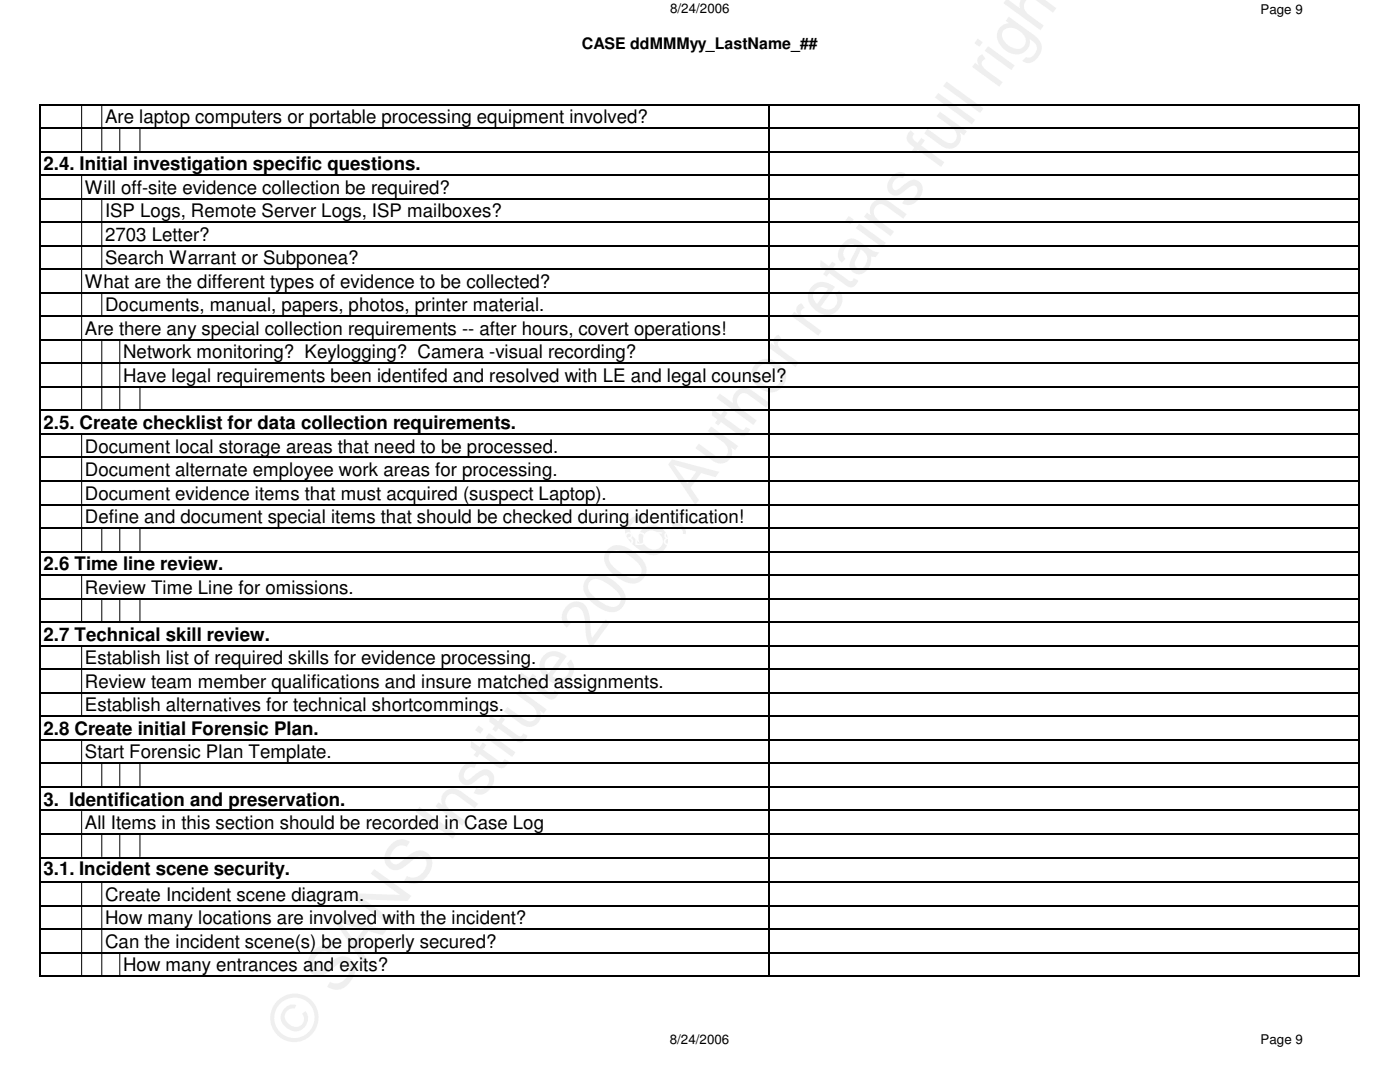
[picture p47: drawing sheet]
<svg xmlns="http://www.w3.org/2000/svg" width="279mm" height="216mm" viewBox="0 0 279 216" stroke-linecap="round" stroke-linejoin="round" font-family="sans-serif">
<defs><g id="words">
<text font-size="12.7" fill="#efefef" x="59.7" y="209.5" transform="rotate(-54 59.7 209.5)">© SANS Institute 2006, Author retains full right</text>
<g font-size="3.7">
<text x="21" y="24.6">Are laptop computers or portable processing equipment involved?</text>
<text x="8.7" y="34">2.4. Initial investigation specific questions.</text>
<text x="17" y="38.7">Will off-site evidence collection be required?</text>
<text x="21" y="43.4">ISP Logs, Remote Server Logs, ISP mailboxes?</text>
<text x="21" y="48.1">2703 Letter?</text>
<text x="21" y="52.7">Search Warrant or Subponea?</text>
<text x="17" y="57.4">What are the different types of evidence to be collected?</text>
<text x="21" y="62.1">Documents, manual, papers, photos, printer material.</text>
<text x="16.9" y="66.8">Are there any special collection requirements -- after hours, covert operations!</text>
<text x="24.6" y="71.5">Network monitoring? Keylogging? Camera -visual recording?</text>
<text x="24.6" y="76.2">Have legal requirements been identifed and resolved with LE and legal counsel?</text>
<text x="8.7" y="85.6">2.5. Create checklist for data collection requirements.</text>
<text x="16.9" y="90.3">Document local storage areas that need to be processed.</text>
<text x="16.9" y="95">Document alternate employee work areas for processing.</text>
<text x="16.9" y="99.7">Document evidence items that must acquired (suspect Laptop).</text>
<text x="16.9" y="104.4">Define and document special items that should be checked during identification!</text>
<text x="8.7" y="113.8">2.6 Time line review.</text>
<text x="16.9" y="118.5">Review Time Line for omissions.</text>
<text x="8.7" y="127.9">2.7 Technical skill review.</text>
<text x="16.9" y="132.6">Establish list of required skills for evidence processing.</text>
<text x="16.9" y="137.3">Review team member qualifications and insure matched assignments.</text>
<text x="16.9" y="142">Establish alternatives for technical shortcommings.</text>
<text x="8.7" y="146.6">2.8 Create initial Forensic Plan.</text>
<text x="16.9" y="151.3">Start Forensic Plan Template.</text>
<text x="8.7" y="160.7">3. Identification and preservation.</text>
<text x="16.9" y="165.4">All Items in this section should be recorded in Case Log</text>
<text x="8.7" y="174.6">3.1. Incident scene security.</text>
<text x="21" y="179.7">Create Incident scene diagram.</text>
<text x="21" y="184.4">How many locations are involved with the incident?</text>
<text x="21" y="189.1">Can the incident scene(s) be properly secured?</text>
<text x="24.6" y="193.8">How many entrances and exits?</text>
</g>
<text font-size="3.6" fill="#fff" x="44.4" y="108.8">Key fingerprint = AF19 FA27 2F94 998D FDB5 DE3D F8B5 06E4 A169 4E46</text>
<text font-size="3.2" x="116.1" y="9.8">CASE ddMMMyy_LastName_##</text>
<g font-size="2.7">
<text x="133.7" y="2.6">8/24/2006</text>
<text x="251.6" y="2.8">Page 9</text>
<text x="133.7" y="208.4">8/24/2006</text>
<text x="251.6" y="208.4">Page 9</text>
</g>
</g></defs>
<g fill="none" stroke="#000" stroke-width=".2">
<path d="M16.3 21v4.4M16.3 25.7v4.4M16.3 35.1v4.4M16.3 39.8v4.4M20.3 21v4.4M20.3 25.7v4.4M20.3 39.8v4.4M23.9 25.7v4.4M27.9 25.7v4.4M16.3 44.5v4.4M16.3 49.2v4.4M16.3 53.9v4.4"/>
<path d="M16.3 58.5v4.5M20.3 44.5v4.4M20.3 49.2v4.4M20.3 58.5v4.5M16.3 63.2v4.5M16.3 67.9v4.5M16.3 72.6v4.5M16.3 77.3v4.5M20.3 67.9v4.5M20.3 72.6v4.5M20.3 77.3v4.5M23.9 67.9v4.5"/>
<path d="M23.9 72.6v4.5M23.9 77.3v4.5M27.9 77.3v4.5M16.3 86.7v4.5M16.3 91.4v4.5M16.3 96.1v4.5M16.3 100.8v4.4M16.3 105.5v4.4M16.3 114.9v4.4M16.3 119.6v4.4M20.3 105.5v4.4M20.3 119.6v4.4"/>
<path d="M23.9 105.5v4.4M23.9 119.6v4.4M27.9 105.5v4.4M27.9 119.6v4.4M16.3 129v4.4M16.3 133.7v4.4M16.3 138.4v4.4M16.3 147.8v4.4M16.3 152.5v4.4M20.3 152.5v4.4M23.9 152.5v4.4M27.9 152.5v4.4"/>
<path d="M16.3 161.8v4.5M16.3 166.5v4.5M16.3 176.1v4.5M20.3 166.5v4.5M20.3 176.1v4.5M23.9 166.5v4.5M27.9 166.5v4.5M16.3 180.8v4.5M16.3 185.5v4.5M16.3 190.2v4.5M20.3 180.8v4.5M20.3 185.5v4.5"/>
<path d="M20.3 190.2v4.5M23.9 190.2v4.5"/>
</g>
<g fill="none" stroke="#000" stroke-width=".25">
<path d="M7.9 20.9h263.4M8 20.7v174.2M8.2 25.6h263.1M8.2 30.2h263.1M8.2 34.9h263.1M8.2 39.6h263.1M153.5 21v51.6M271.1 20.7v174.2M8.2 44.3h263.1M8.2 49h263.1M8.2 53.7h263.1M8.2 58.4h263.1"/>
<path d="M8.2 63.1h263.1M8.2 67.8h263.1M8.2 72.5h263.1M8.2 77.2h263.1M153.5 77.3v117.6M8.2 81.9h263.1M8.2 86.6h263.1M8.2 91.3h263.1M8.2 96h263.1M8.2 100.7h263.1M8.2 105.4h263.1M8.2 110.1h263.1"/>
<path d="M8.2 114.8h263.1M8.2 119.5h263.1M8.2 124.2h263.1M8.2 128.9h263.1M8.2 133.5h263.1M8.2 138.2h263.1M8.2 142.9h263.1M8.2 147.6h263.1M8.2 152.3h263.1M8.2 157h263.1M8.2 161.7h263.1M8.2 166.4h263.1"/>
<path d="M8.2 171.1h263.1M8.2 176h263.1M7.9 194.8h263.4M8.2 180.7h263.1M8.2 185.4h263.1M8.2 190.1h263.1"/>
</g>
<use href="#words"/>
</svg>
